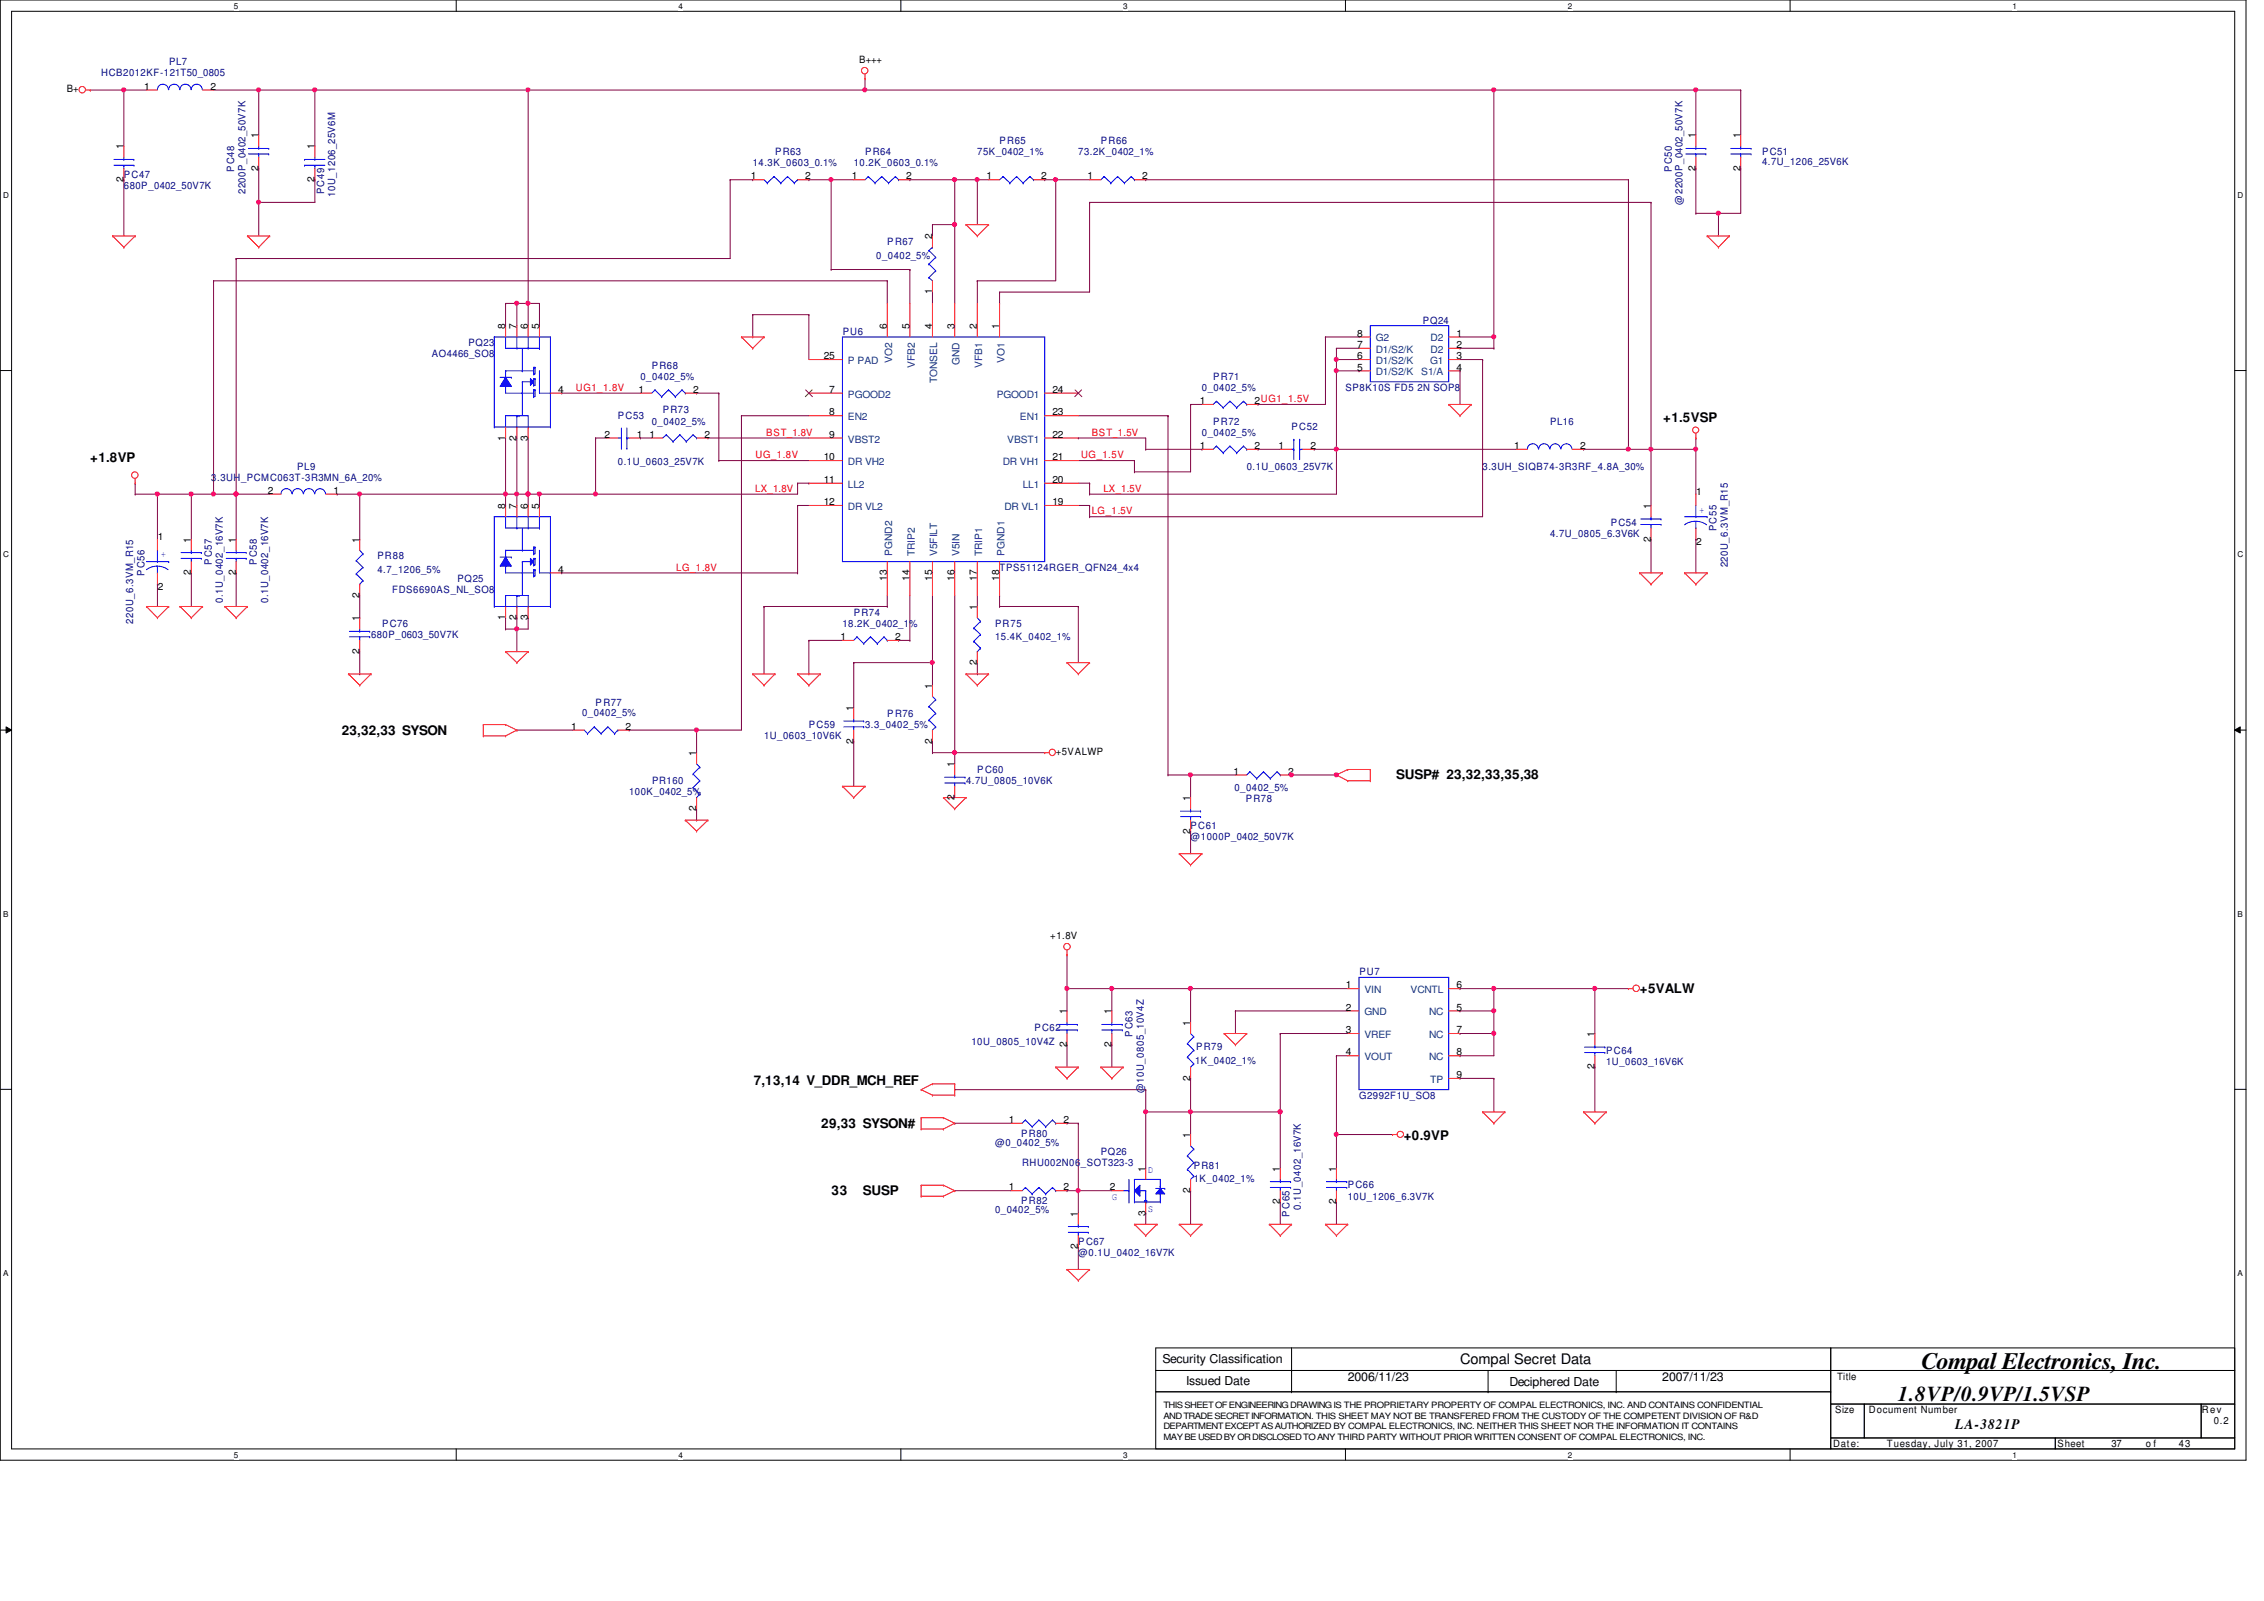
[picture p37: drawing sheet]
<svg xmlns="http://www.w3.org/2000/svg" width="297mm" height="210mm" viewBox="0 0 297 210" stroke-linecap="round" stroke-linejoin="round" font-family="sans-serif">
<defs><g id="words">
<text font-size="3.1" x="252.1" y="179.6">Compal Electronics, Inc.</text>
<text font-size="2.8" x="249" y="183.7">1.8VP/0.9VP/1.5VSP</text>
<g font-size="1.9">
<text x="191.6" y="178.9">Compal Secret Data</text>
<text x="256.5" y="187.4">LA-3821P</text>
</g>
<g font-size="1.7">
<text x="218.2" y="55.4">+1.5VSP</text>
<text x="11.8" y="60.5">+1.8VP</text>
<text x="44.8" y="96.4">23,32,33 SYSON</text>
<text x="183.2" y="102.2">SUSP# 23,32,33,35,38</text>
<text x="215.1" y="130.2">+5VALW</text>
<text x="98.9" y="142.3">7,13,14 V_DDR_MCH_REF</text>
<text x="107.7" y="147.9">29,33 SYSON#</text>
<text x="184.2" y="149.5">+0.9VP</text>
<text x="109.1" y="156.8">33</text>
<text x="113.2" y="156.8">SUSP</text>
</g>
<g font-size="1.6">
<text x="152.5" y="178.8">Security Classification</text>
<text x="155.6" y="181.6">Issued Date</text>
<text x="176.8" y="181.2">2006/11/23</text>
<text x="198" y="181.8">Deciphered Date</text>
<text x="218.1" y="181.2">2007/11/23</text>
</g>
<g font-size="1.3" fill="#000080">
<text x="13.3" y="10">HCB2012KF-121T50_0805</text>
<text x="22.2" y="8.6">PL7</text>
<text x="16.3" y="23.3">PC47</text>
<text x="30.7" y="22.6" transform="rotate(-90 30.7 22.6)">PC48</text>
<text x="98.8" y="21.8">14.3K_0603_0.1%</text>
<text x="101.7" y="20.4">PR63</text>
<text x="112" y="21.8">10.2K_0603_0.1%</text>
<text x="113.5" y="20.4">PR64</text>
<text x="128.2" y="20.4">75K_0402_1%</text>
<text x="131.1" y="18.9">PR65</text>
<text x="141.5" y="20.4">73.2K_0402_1%</text>
<text x="144.4" y="18.9">PR66</text>
<text x="219.3" y="22.6" transform="rotate(-90 219.3 22.6)">PC50</text>
<text x="231.2" y="20.4">PC51</text>
<text x="231.2" y="21.7">4.7U_1206_25V6K</text>
<text x="16.3" y="24.8">680P_0402_50V7K</text>
<text x="32.2" y="25.5" transform="rotate(-90 32.2 25.5)">2200P_0402_50V7K</text>
<text x="42.5" y="25.5" transform="rotate(-90 42.5 25.5)">PC49</text>
<text x="44" y="25.8" transform="rotate(-90 44 25.8)">10U_1206_25V6M</text>
<text x="220.8" y="26.8" transform="rotate(-90 220.8 26.8)">@2200P_0402_50V7K</text>
<text x="115" y="33.9">0_0402_5%</text>
<text x="116.4" y="32.1">PR67</text>
<text x="56.6" y="46.9">AO4466_SO8</text>
<text x="61.5" y="45.4">PQ23</text>
<text x="110.6" y="43.9">PU6</text>
<text x="186.7" y="42.5">PQ24</text>
<text x="84" y="49.8">0_0402_5%</text>
<text x="85.5" y="48.3">PR68</text>
<text x="157.7" y="51.3">0_0402_5%</text>
<text x="159.2" y="49.8">PR71</text>
<text x="176.5" y="51.3">SP8K10S FD5 2N SOP8</text>
<text x="81.1" y="54.9">PC53</text>
<text x="85.5" y="55.7">0_0402_5%</text>
<text x="86.9" y="54.2">PR73</text>
<text x="157.7" y="57.2">0_0402_5%</text>
<text x="159.2" y="55.7">PR72</text>
<text x="169.5" y="56.4">PC52</text>
<text x="203.4" y="55.7">PL16</text>
<text x="27.7" y="63.1">3.3UH_PCMC063T-3R3MN_6A_20%</text>
<text x="39" y="61.6">PL9</text>
<text x="81.1" y="61">0.1U_0603_25V7K</text>
<text x="163.6" y="61.6">0.1U_0603_25V7K</text>
<text x="194.5" y="61.6">3.3UH_SIQB74-3R3RF_4.8A_30%</text>
<text x="203.4" y="70.4">4.7U_0805_6.3V6K</text>
<text x="211.3" y="69">PC54</text>
<text x="225.2" y="69.7" transform="rotate(-90 225.2 69.7)">PC55</text>
<text x="19" y="75.6" transform="rotate(-90 19 75.6)">PC56</text>
<text x="27.8" y="74.1" transform="rotate(-90 27.8 74.1)">PC57</text>
<text x="33.7" y="74.1" transform="rotate(-90 33.7 74.1)">PC58</text>
<text x="49.5" y="73.4">PR88</text>
<text x="49.5" y="75.1">4.7_1206_5%</text>
<text x="51.5" y="77.8">FDS6690AS_NL_SO8</text>
<text x="60" y="76.3">PQ25</text>
<text x="131.1" y="74.8">TPS51124RGER_QFN24_4x4</text>
<text x="226.7" y="74.4" transform="rotate(-90 226.7 74.4)">220U_6.3VM_R15</text>
<text x="17.5" y="81.8" transform="rotate(-90 17.5 81.8)">220U_6.3VM_R15</text>
<text x="29.2" y="79.1" transform="rotate(-90 29.2 79.1)">0.1U_0402_16V7K</text>
<text x="35.2" y="79.1" transform="rotate(-90 35.2 79.1)">0.1U_0402_16V7K</text>
<text x="48.7" y="83.7">680P_0603_50V7K</text>
<text x="50.1" y="82.2">PC76</text>
<text x="110.5" y="82.2">18.2K_0402_1%</text>
<text x="112" y="80.7">PR74</text>
<text x="130.6" y="82.2">PR75</text>
<text x="130.6" y="84">15.4K_0402_1%</text>
<text x="76.4" y="93.9">0_0402_5%</text>
<text x="78.1" y="92.5">PR77</text>
<text x="106.1" y="95.5">PC59</text>
<text x="113.5" y="95.5">3.3_0402_5%</text>
<text x="116.4" y="94">PR76</text>
<text x="100.2" y="96.9">1U_0603_10V6K</text>
<text x="128.2" y="101.4">PC60</text>
<text x="82.5" y="104.3">100K_0402_5%</text>
<text x="85.6" y="102.8">PR160</text>
<text x="126.7" y="102.8">4.7U_0805_10V6K</text>
<text x="162" y="103.7">0_0402_5%</text>
<text x="163.4" y="105.2">PR78</text>
<text x="156.2" y="108.8">PC61</text>
<text x="156.2" y="110.2">@1000P_0402_50V7K</text>
<text x="178.3" y="127.9">PU7</text>
<text x="127.5" y="137">10U_0805_10V4Z</text>
<text x="135.7" y="135.3">PC62</text>
<text x="148.6" y="136" transform="rotate(-90 148.6 136)">PC63</text>
<text x="156.9" y="137.8">PR79</text>
<text x="150.1" y="143.3" transform="rotate(-90 150.1 143.3)">@10U_0805_10V4Z</text>
<text x="156.8" y="139.5">1K_0402_1%</text>
<text x="210.7" y="138.2">PC64</text>
<text x="210.7" y="139.7">1U_0603_16V6K</text>
<text x="134" y="149.1">PR80</text>
<text x="178.3" y="144.1">G2992F1U_SO8</text>
<text x="130.6" y="150.3">@0_0402_5%</text>
<text x="134.1" y="153">RHU002N06_SOT323-3</text>
<text x="144.4" y="151.5">PQ26</text>
<text x="156.6" y="153.4">PR81</text>
<text x="156.6" y="155">1K_0402_1%</text>
<text x="176.8" y="155.9">PC66</text>
<text x="130.6" y="159.1">0_0402_5%</text>
<text x="134" y="157.9">PR82</text>
<text x="169.2" y="159.6" transform="rotate(-90 169.2 159.6)">PC65</text>
<text x="170.7" y="158.7" transform="rotate(-90 170.7 158.7)">0.1U_0402_16V7K</text>
<text x="176.8" y="157.4">10U_1206_6.3V7K</text>
<text x="141.5" y="163.2">PC67</text>
<text x="141.5" y="164.7">@0.1U_0402_16V7K</text>
</g>
<g font-size="1.3">
<text x="18.9" y="11.8">1</text>
<text x="27.6" y="11.8">2</text>
<text x="112.7" y="8.3">B+++</text>
<text x="8.8" y="12.1">B+</text>
<text x="16.2" y="23.9" transform="rotate(-90 16.2 23.9)">2</text>
<text x="16.2" y="19.6" transform="rotate(-90 16.2 19.6)">1</text>
<text x="33.9" y="22.4" transform="rotate(-90 33.9 22.4)">2</text>
<text x="33.9" y="18.2" transform="rotate(-90 33.9 18.2)">1</text>
<text x="41.3" y="23.9" transform="rotate(-90 41.3 23.9)">2</text>
<text x="41.3" y="19.6" transform="rotate(-90 41.3 19.6)">1</text>
<text x="98.5" y="23.5">1</text>
<text x="105.7" y="23.5">2</text>
<text x="111.8" y="23.5">1</text>
<text x="118.9" y="23.5">2</text>
<text x="129.4" y="23.5">1</text>
<text x="136.6" y="23.5">2</text>
<text x="142.7" y="23.5">1</text>
<text x="149.9" y="23.5">2</text>
<text x="222.5" y="22.4" transform="rotate(-90 222.5 22.4)">2</text>
<text x="222.5" y="18.2" transform="rotate(-90 222.5 18.2)">1</text>
<text x="228.3" y="22.4" transform="rotate(-90 228.3 22.4)">2</text>
<text x="228.3" y="18.2" transform="rotate(-90 228.3 18.2)">1</text>
<text x="122.3" y="31.4" transform="rotate(-90 122.3 31.4)">2</text>
<text x="122.3" y="38.6" transform="rotate(-90 122.3 38.6)">1</text>
<text x="66.3" y="43.2" transform="rotate(-90 66.3 43.2)">8</text>
<text x="67.8" y="43.2" transform="rotate(-90 67.8 43.2)">7</text>
<text x="69.3" y="43.2" transform="rotate(-90 69.3 43.2)">6</text>
<text x="70.7" y="43.2" transform="rotate(-90 70.7 43.2)">5</text>
<text x="108.1" y="47.1">25</text>
<text x="116.4" y="43.2" transform="rotate(-90 116.4 43.2)">6</text>
<text x="119.3" y="43.2" transform="rotate(-90 119.3 43.2)">5</text>
<text x="122.3" y="43.2" transform="rotate(-90 122.3 43.2)">4</text>
<text x="125.2" y="43.2" transform="rotate(-90 125.2 43.2)">3</text>
<text x="128.2" y="43.2" transform="rotate(-90 128.2 43.2)">2</text>
<text x="131.1" y="43.2" transform="rotate(-90 131.1 43.2)">1</text>
<text x="178.1" y="44.2">8</text>
<text x="178.1" y="45.6">7</text>
<text x="178.1" y="47.1">6</text>
<text x="191.1" y="45.6">2</text>
<text x="191.1" y="47.1">3</text>
<text x="191.1" y="44.2">1</text>
<text x="73.2" y="51.5">4</text>
<text x="83.8" y="51.5">1</text>
<text x="90.9" y="51.5">2</text>
<text x="108.8" y="51.5">7</text>
<text x="138.1" y="51.5">24</text>
<text x="157.4" y="53">1</text>
<text x="164.6" y="53">2UG1_1.5V</text>
<text x="178.1" y="48.6">5</text>
<text x="191.1" y="48.6">4</text>
<text x="66.3" y="57.8" transform="rotate(-90 66.3 57.8)">1</text>
<text x="67.8" y="57.8" transform="rotate(-90 67.8 57.8)">2</text>
<text x="69.3" y="57.8" transform="rotate(-90 69.3 57.8)">3</text>
<text x="79.3" y="57.4">2</text>
<text x="83.6" y="57.4">1</text>
<text x="85.2" y="57.4">1</text>
<text x="92.4" y="57.4">2</text>
<text x="108.8" y="54.5">8</text>
<text x="108.8" y="57.4">9</text>
<text x="138.1" y="57.4">22</text>
<text x="138.1" y="54.5">23</text>
<text x="157.4" y="58.9">1</text>
<text x="164.6" y="58.9">2</text>
<text x="167.7" y="58.9">1</text>
<text x="172" y="58.9">2</text>
<text x="198.7" y="58.9">1</text>
<text x="207.3" y="58.9">2</text>
<text x="35.1" y="64.8">2</text>
<text x="43.8" y="64.8">1</text>
<text x="108.1" y="63.3">11</text>
<text x="108.1" y="60.4">10</text>
<text x="138.1" y="60.4">21</text>
<text x="138.1" y="63.3">20</text>
<text x="222.5" y="65">1</text>
<text x="20.7" y="70.9">1</text>
<text x="25.1" y="71.2" transform="rotate(-90 25.1 71.2)">1</text>
<text x="30.9" y="71.2" transform="rotate(-90 30.9 71.2)">1</text>
<text x="47.2" y="71.2" transform="rotate(-90 47.2 71.2)">1</text>
<text x="66.3" y="66.8" transform="rotate(-90 66.3 66.8)">8</text>
<text x="67.8" y="66.8" transform="rotate(-90 67.8 66.8)">7</text>
<text x="69.3" y="66.8" transform="rotate(-90 69.3 66.8)">6</text>
<text x="70.7" y="66.8" transform="rotate(-90 70.7 66.8)">5</text>
<text x="108.1" y="66.3">12</text>
<text x="138.1" y="66.3">19</text>
<text x="216.6" y="71" transform="rotate(-90 216.6 71)">2</text>
<text x="216.6" y="66.8" transform="rotate(-90 216.6 66.8)">1</text>
<text x="222.5" y="71.5">2</text>
<text x="20.7" y="77.3">2</text>
<text x="25.1" y="75.4" transform="rotate(-90 25.1 75.4)">2</text>
<text x="30.9" y="75.4" transform="rotate(-90 30.9 75.4)">2</text>
<text x="73.2" y="75.1">4</text>
<text x="116.4" y="76.2" transform="rotate(-90 116.4 76.2)">13</text>
<text x="119.3" y="76.2" transform="rotate(-90 119.3 76.2)">14</text>
<text x="122.3" y="76.2" transform="rotate(-90 122.3 76.2)">15</text>
<text x="125.2" y="76.2" transform="rotate(-90 125.2 76.2)">16</text>
<text x="128.2" y="76.2" transform="rotate(-90 128.2 76.2)">17</text>
<text x="131.1" y="76.2" transform="rotate(-90 131.1 76.2)">18</text>
<text x="47.2" y="81.5" transform="rotate(-90 47.2 81.5)">1</text>
<text x="47.2" y="78.4" transform="rotate(-90 47.2 78.4)">2</text>
<text x="66.3" y="81.3" transform="rotate(-90 66.3 81.3)">1</text>
<text x="67.8" y="81.3" transform="rotate(-90 67.8 81.3)">2</text>
<text x="69.3" y="81.3" transform="rotate(-90 69.3 81.3)">3</text>
<text x="110.3" y="83.9">1</text>
<text x="117.4" y="83.9">2</text>
<text x="128.2" y="80" transform="rotate(-90 128.2 80)">1</text>
<text x="47.2" y="85.8" transform="rotate(-90 47.2 85.8)">2</text>
<text x="128.2" y="87.2" transform="rotate(-90 128.2 87.2)">2</text>
<text x="74.9" y="95.7">1</text>
<text x="82.1" y="95.7">2</text>
<text x="112" y="93.3" transform="rotate(-90 112 93.3)">1</text>
<text x="122.3" y="90.3" transform="rotate(-90 122.3 90.3)">1</text>
<text x="91.4" y="99.2" transform="rotate(-90 91.4 99.2)">1</text>
<text x="112" y="97.5" transform="rotate(-90 112 97.5)">2</text>
<text x="122.3" y="97.5" transform="rotate(-90 122.3 97.5)">2</text>
<text x="125.2" y="100.6" transform="rotate(-90 125.2 100.6)">1</text>
<text x="138.5" y="99">+5VALWP</text>
<text x="161.8" y="101.6">1</text>
<text x="169" y="101.6">2</text>
<text x="91.4" y="106.4" transform="rotate(-90 91.4 106.4)">2</text>
<text x="125.2" y="104.9" transform="rotate(-90 125.2 104.9)">2</text>
<text x="156.2" y="105.1" transform="rotate(-90 156.2 105.1)">1</text>
<text x="156.2" y="109.3" transform="rotate(-90 156.2 109.3)">2</text>
<text x="137.8" y="123.2">+1.8V</text>
<text x="176.6" y="129.6">1</text>
<text x="191.1" y="129.6">6</text>
<text x="140" y="137.3" transform="rotate(-90 140 137.3)">2</text>
<text x="140" y="133.1" transform="rotate(-90 140 133.1)">1</text>
<text x="145.8" y="137.3" transform="rotate(-90 145.8 137.3)">2</text>
<text x="145.8" y="133.1" transform="rotate(-90 145.8 133.1)">1</text>
<text x="156.2" y="134.5" transform="rotate(-90 156.2 134.5)">1</text>
<text x="176.6" y="132.5">2</text>
<text x="176.6" y="135.5">3</text>
<text x="191.1" y="132.5">5</text>
<text x="191.1" y="135.5">7</text>
<text x="209.2" y="136" transform="rotate(-90 209.2 136)">1</text>
<text x="156.2" y="141.7" transform="rotate(-90 156.2 141.7)">2</text>
<text x="176.6" y="138.4">4</text>
<text x="191.1" y="138.4">8</text>
<text x="191.1" y="141.4">9</text>
<text x="209.2" y="140.3" transform="rotate(-90 209.2 140.3)">2</text>
<text x="132.4" y="147.3">1</text>
<text x="139.5" y="147.3">2</text>
<text x="156.2" y="149.3" transform="rotate(-90 156.2 149.3)">1</text>
<text x="150.3" y="153.7" transform="rotate(-90 150.3 153.7)">1</text>
<text x="167.9" y="153.7" transform="rotate(-90 167.9 153.7)">1</text>
<text x="175.3" y="153.7" transform="rotate(-90 175.3 153.7)">1</text>
<text x="132.4" y="156.1">1</text>
<text x="139.5" y="156.1">2</text>
<text x="141.4" y="159.6" transform="rotate(-90 141.4 159.6)">1</text>
<text x="145.6" y="156.1">2</text>
<text x="150.3" y="159.4" transform="rotate(-90 150.3 159.4)">3</text>
<text x="156.2" y="156.5" transform="rotate(-90 156.2 156.5)">2</text>
<text x="167.9" y="157.9" transform="rotate(-90 167.9 157.9)">2</text>
<text x="175.3" y="157.9" transform="rotate(-90 175.3 157.9)">2</text>
<text x="141.4" y="163.8" transform="rotate(-90 141.4 163.8)">2</text>
<text x="240.8" y="185.3">Size</text>
<text x="241" y="181.1">Title</text>
<text x="245.2" y="185.3">Document Number</text>
<text x="288.9" y="185.3">Rev</text>
<text x="240.5" y="189.8">Date:</text>
<text x="247.6" y="189.8">Tuesday, July 31, 2007</text>
<text x="270" y="189.8">Sheet</text>
<text x="277" y="189.8">37</text>
<text x="281.6" y="189.8">o f</text>
<text x="285.9" y="189.8">43</text>
<text x="290.4" y="186.8">0.2</text>
</g>
<g font-size="1.3" fill="#004080">
<text x="111.2" y="47.8">P PAD</text>
<text x="117" y="47.6" transform="rotate(-90 117 47.6)">VO2</text>
<text x="125.9" y="47.9" transform="rotate(-90 125.9 47.9)">GND</text>
<text x="131.8" y="47.6" transform="rotate(-90 131.8 47.6)">VO1</text>
<text x="180.5" y="44.8">G2</text>
<text x="180.5" y="46.3">D1/S2/K</text>
<text x="180.5" y="47.8">D1/S2/K</text>
<text x="187.6" y="47.8">G1</text>
<text x="187.7" y="46.3">D2</text>
<text x="187.7" y="44.8">D2</text>
<text x="111.2" y="52.2">PGOOD2</text>
<text x="120" y="48.3" transform="rotate(-90 120 48.3)">VFB2</text>
<text x="123" y="50.3" transform="rotate(-90 123 50.3)">TONSEL</text>
<text x="128.9" y="48.3" transform="rotate(-90 128.9 48.3)">VFB1</text>
<text x="130.8" y="52.2">PGOOD1</text>
<text x="180.5" y="49.2">D1/S2/K</text>
<text x="186.5" y="49.2">S1/A</text>
<text x="111.2" y="55.1">EN2</text>
<text x="111.2" y="58">VBST2</text>
<text x="132.2" y="58">VBST1</text>
<text x="133.8" y="55.1">EN1</text>
<text x="111.2" y="64">LL2</text>
<text x="111.2" y="61">DR VH2</text>
<text x="131.6" y="61">DR VH1</text>
<text x="134.2" y="64">LL1</text>
<text x="111.2" y="66.9">DR VL2</text>
<text x="131.8" y="66.9">DR VL1</text>
<text x="117" y="72.9" transform="rotate(-90 117 72.9)">PGND2</text>
<text x="120" y="72.9" transform="rotate(-90 120 72.9)">TRIP2</text>
<text x="123" y="72.9" transform="rotate(-90 123 72.9)">V5FILT</text>
<text x="125.9" y="72.9" transform="rotate(-90 125.9 72.9)">V5IN</text>
<text x="128.9" y="72.9" transform="rotate(-90 128.9 72.9)">TRIP1</text>
<text x="131.8" y="72.9" transform="rotate(-90 131.8 72.9)">PGND1</text>
<text x="179" y="130.3">VIN</text>
<text x="185.1" y="130.3">VCNTL</text>
<text x="179" y="133.2">GND</text>
<text x="179" y="136.1">VREF</text>
<text x="187.5" y="133.2">NC</text>
<text x="187.5" y="136.1">NC</text>
<text x="179" y="139.1">VOUT</text>
<text x="187.5" y="139.1">NC</text>
<text x="187.7" y="142">TP</text>
</g>
<g font-size="1.3" fill="#f00">
<text x="75.6" y="51.3">UG1_1.8V</text>
<text x="100.5" y="57.1">BST_1.8V</text>
<text x="143.3" y="57.1">BST_1.5V</text>
<text x="99.1" y="64.5">LX_1.8V</text>
<text x="99.1" y="60.1">UG_1.8V</text>
<text x="141.9" y="60.1">UG_1.5V</text>
<text x="144.8" y="64.5">LX_1.5V</text>
<text x="143.3" y="67.5">LG_1.5V</text>
<text x="88.7" y="74.8">LG_1.8V</text>
</g>
<g font-size="1.3" fill="#00f">
<text x="222.9" y="67.2">+</text>
<text x="21.1" y="73.1">+</text>
<text x="150.6" y="153.8">D</text>
<text x="145.9" y="157.4">G</text>
<text x="150.6" y="159">S</text>
</g>
<g font-size="1.1">
<text x="30.7" y="1.1">5</text>
<text x="89" y="1.1">4</text>
<text x="147.4" y="1.1">3</text>
<text x="205.7" y="1.1">2</text>
<text x="264" y="1.1">1</text>
<text x=".4" y="26">D</text>
<text x="293.6" y="26">D</text>
<text x=".4" y="73.1">C</text>
<text x="293.6" y="73.1">C</text>
<text x=".4" y="120.3">B</text>
<text x="293.6" y="120.3">B</text>
<text x=".4" y="167.4">A</text>
<text x="293.6" y="167.4">A</text>
<text x="152.7" y="184.7">THIS SHEET OF ENGINEERING DRAWING IS THE PROPRIETARY PROPERTY OF COMPAL ELECTRONICS, INC. AND CONTAINS CONFIDENTIAL</text>
<text x="30.7" y="191.2">5</text>
<text x="89" y="191.2">4</text>
<text x="147.4" y="191.2">3</text>
<text x="152.7" y="188.8">MAY BE USED BY OR DISCLOSED TO ANY THIRD PARTY WITHOUT PRIOR WRITTEN CONSENT OF COMPAL ELECTRONICS, INC.</text>
<text x="152.7" y="187.5">DEPARTMENT EXCEPT AS AUTHORIZED BY COMPAL ELECTRONICS, INC. NEITHER THIS SHEET NOR THE INFORMATION IT CONTAINS</text>
<text x="152.7" y="186.1">AND TRADE SECRET INFORMATION. THIS SHEET MAY NOT BE TRANSFERED FROM THE CUSTODY OF THE COMPETENT DIVISION OF R&amp;D</text>
<text x="205.7" y="191.2">2</text>
<text x="264" y="191.2">1</text>
</g>
</g></defs>
<path d="M0 0h294.7v191.5h-294.7zM1.5 1.5h291.7v188.5h-291.7z" fill="none" stroke="#000" stroke-width=".13"/>
<g fill="#fff">
<path d="M30.7 .2h.6v1.2h-.6z"/>
<path d="M30.7 190.2h.6v1.2h-.6z"/>
</g>
<path d="M59.9 0v1.5M59.9 190v1.5" fill="none" stroke="#000" stroke-width=".13"/>
<g fill="#fff">
<path d="M89 .2h.6v1.2h-.6z"/>
<path d="M89 190.2h.6v1.2h-.6z"/>
</g>
<path d="M118.2 0v1.5M118.2 190v1.5" fill="none" stroke="#000" stroke-width=".13"/>
<g fill="#fff">
<path d="M147.4 .2h.6v1.2h-.6z"/>
<path d="M147.4 190.2h.6v1.2h-.6z"/>
</g>
<path d="M176.5 0v1.5M176.5 190v1.5" fill="none" stroke="#000" stroke-width=".13"/>
<g fill="#fff">
<path d="M205.7 .2h.6v1.2h-.6z"/>
<path d="M205.7 190.2h.6v1.2h-.6z"/>
</g>
<path d="M234.9 0v1.5M234.9 190v1.5" fill="none" stroke="#000" stroke-width=".13"/>
<g fill="#fff">
<path d="M264 .2h.6v1.2h-.6z"/>
<path d="M264 190.2h.6v1.2h-.6z"/>
<path d="M.4 25h.8v1.2h-.8z"/>
<path d="M293.6 25h.7v1.2h-.7z"/>
<path d="M.4 72.1h.8v1.2h-.8z"/>
<path d="M293.6 72.1h.7v1.2h-.7z"/>
</g>
<path d="M0 48.6h1.5M293.2 48.6h1.5" fill="none" stroke="#000" stroke-width=".13"/>
<g fill="#fff">
<path d="M.4 119.3h.7v1.2h-.7z"/>
<path d="M293.6 119.3h.7v1.2h-.7z"/>
</g>
<path d="M0 95.8h1.5M.8 95.3l.7 .5-.7 .3zM293.2 95.8l.7-.5v.8zM293.2 95.8h1.5" fill="none" stroke="#000" stroke-width=".13"/>
<path d="M.8 95.3l.7 .5-.7 .3zM293.2 95.8l.7-.5v.8z" fill="#000"/>
<g fill="#fff">
<path d="M.4 166.4h.7v1.2h-.7z"/>
<path d="M293.6 166.4h.7v1.2h-.7z"/>
</g>
<g fill="none" stroke="#000" stroke-width=".13">
<path d="M0 142.9h1.5M293.2 142.9h1.5M151.6 176.8h88.6v2.9h-88.6zM151.6 179.7h88.6v2.8h-88.6zM169.5 179.7h.1M169.5 176.8v5.7M195.2 179.7v2.8M212 179.7v2.8M240.2 176.8h53v2.9h-53zM240.2 179.7h53v4.4h-53zM151.6 182.5h88.6v7.5h-88.6zM169.5 182.5h.1"/>
<path d="M195.2 182.5h.1M212 182.5h.1M240.2 184.1h4.4v4.5h-4.4zM240.2 188.6h29.5v1.4h-29.5zM244.6 184.1h44.2v4.5h-44.2zM269.7 188.6h23.5v1.4h-23.5zM288.8 184.1h4.4v4.5h-4.4z"/>
</g>
<g fill="none" stroke="#800040" stroke-width=".13">
<path d="M11.8 11.8h.1M11.8 11.8h7.4M16.3 11.8h.1M16.3 11.8v7.4M28 11.8h200.4M33.9 11.8h.1M33.9 11.8v5.9M41.3 11.8h.1M41.3 11.8v7.4M69.3 11.8h.1M69.3 11.8v30.9M113.5 11.8h.1"/>
<path d="M113.5 10.3v1.5M196 11.8h.1M196 11.8v33.9M222.5 11.8h.1M222.5 11.8v5.9M228.4 11.8h.1M228.4 11.8v5.9M16.3 23.6h.1M16.3 23.6v7.3M28 36.8h.1M28 36.8v28M28 36.8h88.4"/>
<path d="M31 33.9h.1M31 33.9v36.8M33.9 26.5h.1M33.9 22.1h.1M33.9 22.1v8.8M41.3 23.6h.1M41.3 23.6v2.9h-7.4M66.3 39.8h.1M66.3 39.8v2.9M66.3 39.8h4.5M67.8 39.8h.1M67.8 39.8v2.9"/>
<path d="M69.3 39.8h.1M70.8 39.8h.1M70.8 39.8v2.9M95.8 23.6h.1M95.8 23.6h3M95.8 23.6v10.3h-64.8M98.8 23.6h.1M106.1 23.6h.1M106.1 23.6h5.9M109 35.3h.1M109 23.6h.1M109 35.3h10.4"/>
<path d="M109 23.6v11.7M116.4 36.8h.1M116.4 36.8v3M119.4 35.3h.1M119.4 23.6h.1M119.4 23.6h10.3M119.4 35.3v4.5M122.3 30.9h.1M122.3 39.8h.1M122.3 29.5h.1M122.3 29.5v1.4M122.3 38.3v1.5"/>
<path d="M122.3 29.5h3M125.3 29.5h.1M125.3 23.6h.1M125.3 23.6v16.2M128.2 36.8h.1M128.2 23.6h.1M128.2 23.6v5.9M128.2 36.8v3M131.1 38.3h.1M131.1 39.8h.1M131.1 38.3v1.5M137.1 23.6h.1"/>
<path d="M137.1 23.6h5.9M138.5 23.6h.1M138.5 23.6v13.2h-10.3M143 26.5h.1M143 26.5v11.8h-11.9M143 26.5h73.6M150.3 23.6h.1M150.3 23.6h63.4M213.7 23.6h.1M213.7 23.6v35.3M216.6 26.5h.1M216.6 26.5v39.8"/>
<path d="M222.5 28h.1M222.5 22.1h.1M222.5 22.1v5.9M225.5 28h.1M225.5 28v2.9M228.4 22.1h.1M228.4 22.1v5.9h-5.9M66.3 57.4v8.9M67.8 57.4v8.9M69.3 57.4v8.9M70.8 42.7h.1M73.7 51.6h.1"/>
<path d="M73.7 51.6h10.3M78.1 57.4h.1M78.1 57.4h1.5M78.1 57.4v7.4M84 57.4h.1M84 57.4h1.5M91.4 51.6h.1M91.4 51.6h2.9M92.9 57.4h.1M92.9 57.4h13.2M94.3 51.6h.1M94.3 51.6v8.8"/>
<path d="M97.3 54.5h.1M97.3 54.5v41.3h-14.8M97.3 54.5h8.8M98.8 41.3h.1M98.8 44.2h.1M98.8 41.3h7.3M98.8 41.3v2.9M106.1 41.3h.1M106.1 41.3v5.9M141.5 57.4h.1M141.5 57.4h8.8v1.5M141.5 54.5h11.7"/>
<path d="M150.3 58.9h.1M150.3 58.9h7.4M153.2 54.5h.1M153.2 54.5v47.1M156.2 53h.1M156.2 53v8.9h-7.4M156.2 53h1.5M157.7 58.9h.1M165.1 58.9h.1M165.1 53h.1M165.1 58.9h2.9M172.4 58.9h.1"/>
<path d="M172.4 58.9h26.5M173.9 44.2h.1M173.9 44.2h4.4M173.9 44.2v8.8h-8.8M175.3 58.9h.1M175.3 45.7h.1M175.3 47.2h.1M175.3 48.6h.1M175.3 45.7v19.1h-32.3M175.3 45.7h3M175.3 48.6h3M175.3 47.2h3"/>
<path d="M178.3 48.6h.1M191.6 45.7h.1M191.6 48.6h.1M191.6 44.2h4.4M191.6 45.7h4.4M191.6 47.2h2.9M191.6 48.6v4.4M194.5 47.2h.1M194.5 47.2v20.6h-51.5M196 44.2h.1M196 45.7h.1M207.8 58.9h.1"/>
<path d="M207.8 58.9h14.7M213.7 58.9h.1M216.6 58.9h.1M222.5 58.9h.1M222.5 57.4h.1M222.5 57.4v7.4M17.7 64.8h.1M17.7 63.4h.1M17.7 64.8h17.7M17.7 63.4v1.4M20.7 64.8h.1M20.7 76.6h.1"/>
<path d="M20.7 64.8v5.9M20.7 76.6v2.9M25.1 64.8h.1M25.1 75.1h.1M25.1 64.8v5.9M25.1 75.1v4.4M28 64.8h.1M31 64.8h.1M31 75.1h.1M31 75.1v4.4M44.2 64.8h.1M47.2 64.8h.1"/>
<path d="M47.2 70.7h.1M47.2 64.8v5.9M47.2 78.1v2.9M66.3 64.8h.1M66.3 66.3h.1M67.8 64.8h.1M69.3 64.8h.1M69.3 66.3h.1M70.8 64.8h.1M70.8 64.8v1.5M73.7 75.1h.1M73.7 75.1h30.9"/>
<path d="M78.1 64.8h.1M94.3 60.4h.1M94.3 60.4h11.8M100.2 79.5h.1M100.2 79.5h16.2M100.2 79.5v8.9M104.6 75.1h.1M104.6 66.3h.1M104.6 63.4h.1M104.6 63.4v1.4h-60.4M104.6 66.3v8.8M104.6 66.3h1.5"/>
<path d="M104.6 63.4h1.5M106.1 63.4h.1M116.4 79.5h.1M116.4 78.1v1.4M119.4 78.1v5.9M122.3 78.1v11.8M125.3 78.1v22.1M128.2 79.5h.1M128.2 78.1v1.4M131.1 79.5h.1M131.1 78.1h.1M131.1 79.5h10.4"/>
<path d="M131.1 78.1v1.4M141.5 79.5h.1M141.5 66.3h1.5M141.5 63.4h1.5M141.5 60.4h7.3M141.5 79.5v7.4M143 66.3h.1M143 67.8h.1M143 63.4h.1M143 64.8h.1M143 63.4v1.4M143 66.3v1.5"/>
<path d="M148.8 61.9h.1M148.8 60.4h.1M148.8 60.4v1.5M216.6 70.7h.1M216.6 70.7v4.4M222.5 70.7h.1M222.5 70.7v4.4M47.2 81h.1M47.2 88.4h.1M47.2 85.5v2.9M66.3 81h.1M66.3 82.5h.1"/>
<path d="M66.3 81v1.5M67.8 95.8h.1M67.8 82.5h.1M67.8 81h.1M67.8 95.8h7.4M67.8 81v4.5M69.3 81h.1M69.3 81v1.5h-3M82.5 95.8h.1M91.4 95.8h.1M91.4 95.8v2.9M106.1 84h.1"/>
<path d="M106.1 88.4h.1M106.1 84v4.4M106.1 84h4.4M112 86.9h.1M112 97.2h.1M112 86.9v5.9M112 97.2v5.9M112 86.9h10.3M117.9 84h.1M117.9 84h1.5M119.4 84h.1M122.3 86.9h.1"/>
<path d="M122.3 89.9h.1M122.3 98.7h.1M122.3 97.2h.1M122.3 97.2v1.5M122.3 98.7h14.8M125.3 98.7h.1M128.2 88.4h.1M128.2 86.9v1.5M91.4 107.6h.1M91.4 106.1v1.5M153.2 101.6h.1M153.2 101.6h8.9"/>
<path d="M156.2 109h.1M156.2 101.6h.1M156.2 101.6v3M156.2 109v3M169.5 101.6h.1M169.5 101.6h5.8M140 129.7h.1M140 125.2h.1M140 137h.1M140 129.7h36.8M140 125.2v7.4M140 137v3"/>
<path d="M145.9 129.7h.1M145.9 137h.1M145.9 129.7v2.9M145.9 137v3M156.2 129.7h.1M156.2 129.7v4.4M162.1 132.6h.1M162.1 132.6h14.7M162.1 132.6v3M168 135.6h.1M168 135.6v17.6M168 135.6h8.8"/>
<path d="M175.3 138.5h.1M175.3 138.5v14.7M175.3 138.5h1.5M191.6 132.6h.1M191.6 138.5h.1M191.6 135.6h.1M191.6 129.7h.1M191.6 129.7h22.1M191.6 135.6h4.4M191.6 132.6h4.4M196 129.7h.1M196 132.6h.1"/>
<path d="M196 135.6h.1M196 129.7v8.8h-4.4M209.2 129.7h.1M209.2 140h.1M209.2 129.7v5.9M209.2 140v5.8M125.3 156.2h.1M125.3 147.3h.1M125.3 142.9h.1M125.3 147.3h7.3M125.3 156.2h7.3M125.3 142.9h25"/>
<path d="M140 147.3h.1M140 156.2h.1M140 147.3h1.5M140 156.2h5.9M141.5 156.2h.1M141.5 147.3h.1M141.5 147.3v11.8M150.3 145.8h.1M150.3 159.1h.1M150.3 142.9h.1M150.3 142.9v10.3M150.3 159.1v1.5"/>
<path d="M150.3 145.8h17.7M156.2 141.4h.1M156.2 145.8h.1M156.2 156.2h.1M156.2 141.4v7.4M156.2 156.2v4.4M168 145.8h.1M168 157.6h.1M168 157.6v3M175.3 148.8h.1M175.3 157.6h.1M175.3 157.6v3"/>
<path d="M175.3 148.8h7.4M191.6 141.4h.1M191.6 141.4h4.4M196 141.4h.1M196 141.4v4.4M141.5 163.5h.1M141.5 163.5v3"/>
</g>
<g fill="none" stroke="#f00" stroke-width=".13">
<path d="M11.3 11.8h.5M11.8 11.8h.1M113.5 10.3h.1M113.5 9.7v.6M14.8 30.9h.1M14.8 30.9h2.9M14.8 30.9l1.5 1.5M16.3 32.4h.1M17.7 30.9h.1M17.7 30.9l-1.4 1.5M32.5 30.9h.1M32.5 30.9h2.9"/>
<path d="M32.5 30.9l1.4 1.5M33.9 32.4h.1M35.4 30.9h.1M35.4 30.9l-1.5 1.5M126.7 29.5h.1M126.7 29.5h3M126.7 29.5l1.5 1.4M128.2 30.9h.1M129.7 29.5h.1M129.7 29.5l-1.5 1.4M224 30.9h.1M224 30.9h2.9"/>
<path d="M224 30.9l1.5 1.5M225.5 32.4h.1M226.9 30.9h.1M226.9 30.9l-1.4 1.5M97.3 44.2h.1M97.3 44.2h2.9M97.3 44.2l1.5 1.5M98.8 45.7h.1M100.2 44.2h.1M100.2 44.2l-1.4 1.5M190.1 53h.1M190.1 53h2.9"/>
<path d="M190.1 53l1.5 1.5M191.6 54.5h.1M193 53h.1M193 53l-1.4 1.5M222.5 57.4h.1M222.5 56.9v.5M17.7 63.4h.1M17.7 62.8v.6M19.2 79.5h.1M19.2 79.5h2.9M19.2 79.5l1.5 1.5M22.1 79.5h.1"/>
<path d="M22.1 79.5l-1.4 1.5M23.6 79.5h.1M23.6 79.5h3M23.6 79.5l1.5 1.5M26.6 79.5h.1M26.6 79.5l-1.5 1.5M29.5 79.5h.1M29.5 79.5h3M29.5 79.5l1.5 1.5M32.5 79.5h.1M32.5 79.5l-1.5 1.5M215.1 75.1h.1"/>
<path d="M215.1 75.1h3M215.1 75.1l1.5 1.5M216.6 76.6h.1M218.1 75.1h.1M218.1 75.1l-1.5 1.5M221 75.1h.1M221 75.1h3M221 75.1l1.5 1.5M222.5 76.6h.1M224 75.1h.1M224 75.1l-1.5 1.5M20.7 81h.1"/>
<path d="M25.1 81h.1M31 81h.1M45.7 88.4h.1M45.7 88.4h3M45.7 88.4l1.5 1.5M47.2 89.9h.1M48.7 88.4h.1M48.7 88.4l-1.5 1.5M63.4 95h.1M63.4 96.5h.1M63.4 96.5h2.9M63.4 95h2.9"/>
<path d="M63.4 95v1.5M66.3 96.5h.1M66.3 95h.1M66.3 85.5h.1M66.3 95l1.5 .8M66.3 85.5h3M66.3 85.5l1.5 1.4M67.8 95.8h.1M67.8 86.9h.1M67.8 95.8l-1.5 .7M69.3 85.5h.1M69.3 85.5l-1.5 1.4"/>
<path d="M98.8 88.4h.1M98.8 88.4h2.9M98.8 88.4l1.4 1.5M100.2 89.9h.1M101.7 88.4h.1M101.7 88.4l-1.5 1.5M104.6 88.4h.1M104.6 88.4h3M104.6 88.4l1.5 1.5M106.1 89.9h.1M107.6 88.4h.1M107.6 88.4l-1.5 1.5"/>
<path d="M126.7 88.4h.1M126.7 88.4h3M126.7 88.4l1.5 1.5M128.2 89.9h.1M129.7 88.4h.1M129.7 88.4l-1.5 1.5M137.1 98.7h.1M137.1 98.7h.6M140 86.9h.1M140 86.9h3M140 86.9l1.5 1.5M141.5 88.4h.1"/>
<path d="M143 86.9h.1M143 86.9l-1.5 1.5M89.9 107.6h.1M89.9 107.6h3M89.9 107.6l1.5 1.4M91.4 109h.1M92.9 107.6h.1M92.9 107.6l-1.5 1.4M110.5 103.1h.1M110.5 103.1h3M110.5 103.1l1.5 1.5M112 104.6h.1"/>
<path d="M113.5 103.1h.1M113.5 103.1l-1.5 1.5M123.8 104.6h.1M123.8 104.6h2.9M123.8 104.6l1.5 1.5M125.3 106.1h.1M126.7 104.6h.1M126.7 104.6l-1.4 1.5M154.7 112h.1M154.7 112h3M154.7 112l1.5 1.5M156.2 113.5h.1"/>
<path d="M157.7 112h.1M157.7 112l-1.5 1.5M175.3 101.6h.1M175.3 101.6l1.5 .8M176.8 102.4h.1M176.8 100.9h.1M176.8 102.4h3M176.8 100.9l-1.5 .7M176.8 100.9h3M179.8 100.9h.1M179.8 102.4h.1M179.8 100.9v1.5"/>
<path d="M138.5 140h.1M138.5 140h3M138.5 140l1.5 1.4M140 125.2h.1M140 124.6v.6M141.5 140h.1M141.5 140l-1.5 1.4M144.4 140h.1M144.4 140h3M144.4 140l1.5 1.4M147.4 140h.1M147.4 140l-1.5 1.4"/>
<path d="M160.6 135.6h.1M160.6 135.6h3M160.6 135.6l1.5 1.4M162.1 137h.1M163.6 135.6h.1M163.6 135.6l-1.5 1.4M213.7 129.7h.1M213.7 129.7h.5M120.9 155.4h.1M120.9 156.9h.1M120.9 146.6h.1M120.9 148.1h.1"/>
<path d="M120.9 142.9h.1M120.9 156.9h2.9M120.9 155.4h2.9M120.9 146.6v1.5M120.9 155.4v1.5M120.9 148.1h2.9M120.9 146.6h2.9M120.9 142.9l1.4 .7M122.3 143.6h.1M122.3 142.2h.1M122.3 143.6h3M122.3 142.2h3"/>
<path d="M122.3 142.2l-1.4 .7M123.8 156.9h.1M123.8 155.4h.1M123.8 148.1h.1M123.8 146.6h.1M123.8 155.4l1.5 .8M123.8 146.6l1.5 .7M125.3 156.2h.1M125.3 147.3h.1M125.3 143.6h.1M125.3 142.2h.1M125.3 156.2l-1.5 .7"/>
<path d="M125.3 147.3l-1.5 .8M125.3 142.2v1.4M140 141.4h.1M145.9 141.4h.1M182.7 148.8h.1M182.7 148.8h.6M194.5 145.8h.1M194.5 145.8h2.9M194.5 145.8l1.5 1.5M196 147.3h.1M197.4 145.8h.1M197.4 145.8l-1.4 1.5"/>
<path d="M207.8 145.8h.1M207.8 145.8h2.9M207.8 145.8l1.4 1.5M209.2 147.3h.1M210.7 145.8h.1M210.7 145.8l-1.5 1.5M140 166.5h.1M140 166.5h3M140 166.5l1.5 1.4M141.5 167.9h.1M143 166.5h.1M143 166.5l-1.5 1.4"/>
<path d="M148.8 160.6h.1M148.8 160.6h3M148.8 160.6l1.5 1.5M150.3 162.1h.1M151.8 160.6h.1M151.8 160.6l-1.5 1.5M154.7 160.6h.1M154.7 160.6h3M154.7 160.6l1.5 1.5M156.2 162.1h.1M157.7 160.6h.1M157.7 160.6l-1.5 1.5"/>
<path d="M166.5 160.6h.1M166.5 160.6h3M166.5 160.6l1.5 1.5M168 162.1h.1M169.5 160.6h.1M169.5 160.6l-1.5 1.5M173.9 160.6h.1M173.9 160.6h2.9M173.9 160.6l1.4 1.5M175.3 162.1h.1M176.8 160.6h.1M176.8 160.6l-1.5 1.5"/>
<circle cx="10.8" cy="11.8" r=".43"/>
<circle cx="113.4" cy="9.3" r=".43"/>
<circle cx="222.5" cy="56.4" r=".4"/>
<circle cx="17.7" cy="62.3" r=".43"/>
<circle cx="138.1" cy="98.7" r=".42"/>
<circle cx="140" cy="124.2" r=".43"/>
<circle cx="214.7" cy="129.6" r=".43"/>
<circle cx="183.7" cy="148.8" r=".42"/>
</g>
<path d="M148.8 156.2l.8-.8v1.5z" fill="#00f"/>
<path d="M148.8 156.2l.8-.8v1.5z" fill="none" stroke="#00f" stroke-width=".13"/>
<path d="M152.2 155.9l.6 .7h-1.2z" fill="#00f"/>
<g fill="none" stroke="#00f" stroke-width=".13">
<path d="M20.7 11.8a.72 .72 0 0 1 .7-.8 .72 .72 0 0 1 .7 .8M22.1 11.8a.72 .72 0 0 1 .8-.8 .72 .72 0 0 1 .7 .8M23.6 11.8a.72 .72 0 0 1 .7-.8 .72 .72 0 0 1 .8 .8M25.1 11.8a.72 .72 0 0 1 .7-.8 .72 .72 0 0 1 .7 .8M32.6 19.5h2.7M33.9 19.5h.1M33.9 19.2v.3M35.3 19.5h.1M14.9 21.7h2.7M14.9 20.9h2.7M16.3 20.9h.1M16.3 21.7h.1"/>
<path d="M16.3 20.6v.3M16.3 21.7v.4M17.6 21.7h.1M17.6 20.9h.1M32.6 20.2h2.7M33.9 20.2h.1M33.9 20.2v.4M35.3 20.2h.1M40 21.7h.1M40 20.9h.1M40 21.7h2.6M40 20.9h2.6"/>
<path d="M41.3 20.9h.1M41.3 21.7h.1M41.3 20.6v.3M41.3 21.7v.4M113.9 23.2h.1M113.9 23.2l-.4 .4M113.9 23.2l.9 .8M114.8 24h.1M115.7 23.2h.1M115.7 23.2l-.9 .8M115.7 23.2l.9 .8M116.6 24h.1"/>
<path d="M117.5 23.2h.1M117.5 23.2l-.9 .8M117.5 23.2l.4 .4M117.9 23.6h.1M144.9 23.2h.1M144.9 23.2l-.5 .4M144.9 23.2l.8 .8M145.7 24h.1M146.6 23.2h.1M146.6 23.2l-.9 .8M146.6 23.2l.9 .8M147.5 24h.1"/>
<path d="M148.4 23.2h.1M148.4 23.2l-.9 .8M148.4 23.2l.4 .4M148.8 23.6h.1M85.9 51.1h.1M85.9 51.1l-.4 .5M85.9 51.1l.9 .9M86.8 52h.1M87.7 51.1h.1M87.7 51.1l-.9 .9M87.7 51.1l.9 .9M88.6 52h.1"/>
<path d="M89.5 51.1h.1M89.5 51.1l-.9 .9M89.5 51.1l.4 .5M89.9 51.6h.1M179.8 42.7h10.3v7.4h-10.3zM19.2 74.7a2.31 2.31 0 0 1 1.4-.4h.1a2.31 2.31 0 0 1 1.4 .4M19.2 73.7h2.9M20.7 73.7h.1M20.7 75.1h.1M20.7 72.2v1.5M20.7 74.3v.8M22.1 73.7h.1"/>
<path d="M215.3 68.8h2.6M215.3 68.1h2.6M216.6 68.1h.1M216.6 68.8h.1M216.6 67.8v.3M216.6 68.8v.5M217.9 68.8h.1M217.9 68.1h.1M138.7 135.1h2.6M138.7 134.4h2.6M140 134.4h.1M140 135.1h.1"/>
<path d="M140 134.1v.3M140 135.1v.5M141.3 135.1h.1M141.3 134.4h.1M147.4 156.2h.7M148.1 156.2h.1M148.1 157.6h.1M148.1 154.7v2.9M148.8 154.7h.1M148.8 157.6h.1M148.8 154.7h3.4M148.8 154.7v2.9"/>
<path d="M148.8 157.6h3.4M149.6 156.2h.1M149.6 156.2h.7M150.2 157.5h.1M150.2 157.5v.1M150.2 157.5h.2M150.3 157.6h.1M150.3 156.2h.1M150.3 156.2v1.4M150.4 157.5h.1M150.4 157.6h.1M150.4 157.5v.1"/>
<path d="M151.6 155.9h1.2M152.2 155.9l.6 .7h-1.2zM152.2 154.7h.1M152.2 155.6h.1M152.2 157.6h.1M152.2 156.6h.1M152.2 154.7v1.2M152.2 156.6v1M152.8 155.9h.1"/>
</g>
<g fill="none" stroke="#f00" stroke-width=".13">
<path d="M16.3 19.2v1.4M19.2 11.8h1.5M26.6 11.8h1.4M33.9 17.7v1.5M41.3 19.2v1.4M16.3 22.1v1.5M33.9 20.6v1.5M41.3 22.1v1.5M112 23.6h1.5M117.9 23.6h1.5M143 23.6h1.4M148.8 23.6h1.5"/>
<path d="M84 51.6h1.5M89.9 51.6h1.5M178.3 45.7h1.5M178.3 44.2h1.5M178.3 47.2h1.5M178.3 48.6h1.5M190.1 45.7h1.5M190.1 44.2h1.5M190.1 47.2h1.5M190.1 48.6h1.5M20.7 70.7v1.5M20.7 75.1v1.5"/>
<path d="M216.6 66.3v1.5M216.6 69.3v1.4M140 132.6v1.5M140 135.6v1.4M145.9 156.2h1.5M150.3 153.2v1.5M150.3 157.6v1.5"/>
</g>
<path d="M66.3 73.1l.8 1.2h-1.5z" fill="#00f"/>
<path d="M66.3 73.1l.8 1.2h-1.5z" fill="none" stroke="#00f" stroke-width=".13"/>
<path d="M69.6 73.2l.4 .5-.4 .4z" fill="#00f"/>
<g fill="none" stroke="#00f" stroke-width=".13">
<path d="M221.2 19.5h2.6M222.5 19.5h.1M222.5 19.2v.3M223.8 19.5h.1M100.2 23.6l.5 .4M100.7 24h.1M101.6 23.2h.1M101.6 23.2l-.9 .8M101.6 23.2l.8 .8M102.4 24h.1M103.3 23.2h.1M103.3 23.2l-.9 .8"/>
<path d="M103.3 23.2l.9 .8M104.2 24h.1M104.6 23.6h.1M104.6 23.6l-.4 .4M221.2 20.2h2.6M222.5 20.2h.1M222.5 20.2v.4M223.8 20.2h.1M87.4 57h.1M87.4 57l-.5 .4M87.4 57l.9 .9M88.3 57.9h.1"/>
<path d="M89.2 57h.1M89.2 57l-.9 .9M89.2 57l.8 .9M90 57.9h.1M90.9 57h.1M90.9 57l-.9 .9M90.9 57l.5 .4M91.4 57.4h.1M200.4 58.9a.72 .72 0 0 1 .7-.7 .72 .72 0 0 1 .7 .7M201.9 58.9a.72 .72 0 0 1 .7-.7 .72 .72 0 0 1 .7 .7M203.4 58.9a.7 .7 0 0 1 .7-.7 .7 .7 0 0 1 .7 .7M204.8 58.9a.72 .72 0 0 1 .7-.7 .72 .72 0 0 1 .7 .7"/>
<path d="M23.7 73.2h2.7M23.7 72.5h2.7M25.1 72.5h.1M25.1 73.2h.1M25.1 72.2v.3M25.1 73.2v.5M26.4 73.2h.1M26.4 72.5h.1M29.7 73.2h2.6M29.7 72.5h2.6M31 72.5h.1M31 73.2h.1"/>
<path d="M31 72.2v.3M31 73.2v.5M32.3 73.2h.1M32.3 72.5h.1M36.9 64.8a.72 .72 0 0 1 .7-.7 .72 .72 0 0 1 .7 .7M38.4 64.8a.72 .72 0 0 1 .7-.7 .72 .72 0 0 1 .7 .7M39.8 64.8a.72 .72 0 0 1 .8-.7 .72 .72 0 0 1 .7 .7M41.3 64.8a.7 .7 0 0 1 .7-.7 .7 .7 0 0 1 .7 .7M64.9 79.5h.1M64.9 67.8h.1M64.9 79.5h7.3M64.9 67.8v11.7"/>
<path d="M64.9 67.8h7.3M65.6 73.1h1.5M66.3 74.3h.1M66.3 72.2h.1M66.3 67.8h.1M66.3 78.1h.1M66.3 79.5h.1M66.3 67.8v1.5h4.5M66.3 72.2v.9M66.3 74.3v.8h3.7M66.3 78.1v1.4M66.3 78.1h3v1.4"/>
<path d="M66.3 72.2h3.7M67.1 73.1h.1M67.8 79.5h.1M67.8 69.3h.1M67.8 78.1h.1M67.8 67.8v1.5M67.8 78.1v1.4M67.9 78.1h.1M68.1 78.1h.1M68.5 72.2h.1M68.5 75.1h.1M68.5 73.7h.1"/>
<path d="M68.5 73.7h1.1M68.5 69.3v2.9M68.5 73.7v4.4M69.3 69.3h.1M69.3 79.5h.1M69.3 67.8v1.5M69.6 73.2l.4 .5-.4 .4zM69.6 73.7h.1M70 75.6h.1M70 74.7h.1M70 74.1h.1M70 73.2h.1"/>
<path d="M70 72.6h.1M70 71.8h.1M70 75.1h.1M70 71.8v.8M70 73.2v.9M70 74.7v.9M70 74.7h.2M70 73.2h.2M70 71.8h.2M70.2 74.7h.1M70.2 73.2h.1M70.2 71.8h.1"/>
<path d="M70.2 71.8v.8h-.2M70.2 73.2v.9h-.2M70.2 74.7v.9h-.2M70.8 72.2h.1M70.8 69.3h.1M70.8 67.8v1.5M70.8 72.2v2.9h1.4M72.2 67.8h.1M72.2 79.5h.1M72.2 75.1h.1M72.2 67.8v11.7M221 68.8a2.46 2.46 0 0 1 2.9 0"/>
<path d="M221 67.8h3M222.5 67.8h.1M222.5 69.3h.1M222.5 66.3v1.5M222.5 68.4v.9M224 67.8h.1M45.8 83.5h2.7M45.8 82.8h2.7M47.2 82.8h.1M47.2 83.5h.1M47.2 82.5v.3M47.2 83.5v.5"/>
<path d="M48.5 83.5h.1M48.5 82.8h.1M110.7 95.3h2.6M110.7 94.6h2.6M112 94.6h.1M112 95.3h.1M112 94.3v.3M112 95.3v.5M113.3 95.3h.1M113.3 94.6h.1M121.9 92.7h.1M121.9 94.4h.1"/>
<path d="M121.9 92.7l.9 .9M121.9 94.4l.9 .9M122.3 95.8h.1M122.3 91.4l.5 .4M122.8 91.8h.1M122.8 93.6h.1M122.8 95.3h.1M122.8 91.8l-.9 .9M122.8 93.6l-.9 .8M122.8 95.3l-.5 .5M127.8 82.4h.1M127.8 84.1h.1"/>
<path d="M127.8 82.4l.8 .8M127.8 84.1l.8 .9M128.2 85.5h.1M128.2 81l.4 .5M128.6 81.5h.1M128.6 83.2h.1M128.6 85h.1M128.6 81.5l-.8 .9M128.6 83.2l-.8 .9M128.6 85l-.4 .5M90.9 101.5h.1M90.9 103.3h.1"/>
<path d="M90.9 101.5l.9 .9M90.9 103.3l.9 .9M91.4 104.6h.1M91.4 100.2l.4 .4M91.8 100.6h.1M91.8 102.4h.1M91.8 104.2h.1M91.8 100.6l-.9 .9M91.8 102.4l-.9 .9M91.8 104.2l-.4 .4M123.9 102.7h2.7M123.9 101.9h2.7"/>
<path d="M125.3 101.9h.1M125.3 102.7h.1M125.3 101.6v.3M125.3 102.7v.4M126.6 102.7h.1M126.6 101.9h.1M154.9 107.1h2.6M154.9 106.4h2.6M156.2 106.4h.1M156.2 107.1h.1M156.2 106.1v.3M156.2 107.1v.5"/>
<path d="M157.5 107.1h.1M157.5 106.4h.1M164 101.2h.1M164 101.2l-.4 .4M164 101.2l.9 .9M164.9 102.1h.1M165.8 101.2h.1M165.8 101.2l-.9 .9M165.8 101.2l.9 .9M166.7 102.1h.1M167.6 101.2h.1M167.6 101.2l-.9 .9"/>
<path d="M167.6 101.2l.4 .4M168 101.6h.1M144.6 135.1h2.6M144.6 134.4h2.6M145.9 134.4h.1M145.9 135.1h.1M145.9 134.1v.3M145.9 135.1v.5M147.2 135.1h.1M147.2 134.4h.1M207.9 138h2.7M207.9 137.3h2.7"/>
<path d="M209.2 137.3h.1M209.2 138h.1M209.2 137v.3M209.2 138v.5M210.6 138h.1M210.6 137.3h.1M155.8 151.6h.1M155.8 153.4h.1M155.8 151.6l.8 .9M155.8 153.4l.8 .9M156.2 154.7h.1M156.2 150.3l.4 .4"/>
<path d="M156.6 150.7h.1M156.6 152.5h.1M156.6 154.3h.1M156.6 150.7l-.8 .9M156.6 152.5l-.8 .9M156.6 154.3l-.4 .4"/>
</g>
<g fill="none" stroke="#f00" stroke-width=".13">
<path d="M222.5 17.7v1.5M98.8 23.6h1.4M104.6 23.6h1.5M222.5 20.6v1.5M85.5 57.4h1.4M91.4 57.4h1.5M198.9 58.9h1.5M206.3 58.9h1.5M25.1 70.7v1.5M25.1 73.7v1.4M31 70.7v1.5M31 73.7v1.4"/>
<path d="M35.4 64.8h1.5M42.8 64.8h1.4M66.3 66.3v1.5M66.3 79.5v1.5M67.8 66.3v1.5M67.8 79.5v1.5M69.3 66.3v1.5M69.3 79.5v1.5M70.8 66.3v1.5M72.2 75.1h1.5M128.2 79.5v1.5M222.5 64.8v1.5"/>
<path d="M222.5 69.3v1.4M47.2 81v1.5M47.2 84v1.5M91.4 98.7v1.5M112 92.8v1.5M112 95.8v1.4M122.3 89.9v1.5M122.3 95.8v1.4M128.2 85.5v1.4M91.4 104.6v1.5M125.3 100.2v1.4M125.3 103.1v1.5"/>
<path d="M156.2 104.6v1.5M156.2 107.6v1.4M162.1 101.6h1.5M168 101.6h1.5M145.9 132.6v1.5M145.9 135.6v1.4M209.2 135.6v1.4M209.2 138.5v1.5M156.2 148.8v1.5M156.2 154.7v1.5"/>
</g>
<path d="M66.3 49.5l.8 1.2h-1.5z" fill="#00f"/>
<path d="M66.3 49.5l.8 1.2h-1.5z" fill="none" stroke="#00f" stroke-width=".13"/>
<path d="M69.6 49.7l.4 .4-.4 .4z" fill="#00f"/>
<g fill="none" stroke="#00f" stroke-width=".13">
<path d="M227.1 19.5h2.6M228.4 19.5h.1M228.4 19.2v.3M229.7 19.5h.1M121.9 36.4h.1M121.9 34.6h.1M121.9 32.9h.1M121.9 36.4l.4 .4M121.9 34.6l.9 .9M121.9 32.9l.9 .8M122.3 32.4h.1M122.3 32.4l-.4 .5"/>
<path d="M122.8 35.5h.1M122.8 33.7h.1M122.8 35.5l-.9 .9M122.8 33.7l-.9 .9M131.6 23.2h.1M131.6 23.2l-.5 .4M131.6 23.2l.9 .8M132.5 24h.1M133.4 23.2h.1M133.4 23.2l-.9 .8M133.4 23.2l.8 .8M134.2 24h.1"/>
<path d="M135.1 23.2h.1M135.1 23.2l-.9 .8M135.1 23.2l.5 .4M135.6 23.6h.1M227.1 20.2h2.6M228.4 20.2h.1M228.4 20.2v.4M229.7 20.2h.1M64.9 56h.1M64.9 44.2h.1M64.9 56h7.3M64.9 44.2v11.8"/>
<path d="M64.9 44.2h7.3M65.6 49.5h1.5M66.3 50.7h.1M66.3 48.6h.1M66.3 44.2h.1M66.3 54.5h.1M66.3 56h.1M66.3 44.2v1.5h4.5M66.3 48.6v.9M66.3 50.7v.9h3.7M66.3 54.5v1.5M66.3 54.5h3v1.5"/>
<path d="M66.3 48.6h3.7M67.1 49.5h.1M67.8 56h.1M67.8 45.7h.1M67.8 54.5h.1M67.8 44.2v1.5M67.8 54.5v1.5M67.9 54.5h.1M68.1 54.5h.1M68.5 48.6h.1M68.5 51.6h.1M68.5 50.1h.1"/>
<path d="M68.5 50.1h1.1M68.5 45.7v2.9M68.5 50.1v4.4M69.3 45.7h.1M69.3 56h.1M69.3 44.2v1.5M69.6 49.7l.4 .4-.4 .4zM69.6 50.1h.1M70 52h.1M70 51.1h.1M70 50.5h.1M70 49.7h.1"/>
<path d="M70 49.1h.1M70 48.2h.1M70 51.6h.1M70 48.2v.9M70 49.7v.8M70 51.1v.9M70 51.1h.2M70 49.7h.2M70 48.2h.2M70.2 51.1h.1M70.2 49.7h.1M70.2 48.2h.1"/>
<path d="M70.2 48.2v.9h-.2M70.2 49.7v.8h-.2M70.2 51.1v.9h-.2M70.8 48.6h.1M70.8 45.7h.1M70.8 44.2v1.5M70.8 48.6v3h1.4M72.2 44.2h.1M72.2 56h.1M72.2 51.6h.1M72.2 44.2v11.8M81.1 57.4h.4"/>
<path d="M81.5 58.8h.1M81.5 57.4h.1M81.5 56.1v2.7M82.2 57.4h.1M82.2 58.8h.1M82.2 57.4h.3M82.2 56.1v2.7M110.5 44.2h26.6v29.5h-26.6zM159.6 58.5h.1M159.6 52.6h.1M159.6 58.5l-.4 .4M159.6 58.5l.9 .9"/>
<path d="M159.6 52.6l-.4 .4M159.6 52.6l.9 .9M160.5 59.4h.1M160.5 53.5h.1M161.4 58.5h.1M161.4 52.6h.1M161.4 58.5l-.9 .9M161.4 58.5l.9 .9M161.4 52.6l-.9 .9M161.4 52.6l.9 .9M162.3 59.4h.1M162.3 53.5h.1"/>
<path d="M163.1 58.5h.1M163.1 52.6h.1M163.1 58.5l-.8 .9M163.1 58.5l.5 .4M163.1 52.6l-.8 .9M163.1 52.6l.5 .4M163.6 58.9h.1M163.6 53h.1M169.5 58.9h.3M169.8 58.9h.1M169.8 57.6h.1M169.8 57.6v2.7"/>
<path d="M170.5 57.6h.1M170.5 58.9h.1M170.5 58.9h.4M170.5 57.6v2.7M46.7 73.5h.1M46.7 75.3h.1M46.7 73.5l.9 .9M46.7 75.3l.9 .9M47.2 76.6h.1M47.2 72.2l.4 .4M47.6 72.6h.1M47.6 74.4h.1"/>
<path d="M47.6 76.2h.1M47.6 72.6l-.9 .9M47.6 74.4l-.9 .9M47.6 76.2l-.4 .4M76.7 95.8l.4 .4M77.1 96.2h.1M78 95.3h.1M78 95.3l-.9 .9M78 95.3l.9 .9M78.9 96.2h.1M79.8 95.3h.1M79.8 95.3l-.9 .9"/>
<path d="M79.8 95.3l.8 .9M80.6 96.2h.1M81.1 95.8h.1M81.1 95.8l-.5 .4M112.4 83.5h.1M112.4 83.5l-.4 .5M112.4 83.5l.9 .9M113.3 84.4h.1M114.2 83.5h.1M114.2 83.5l-.9 .9M114.2 83.5l.9 .9M115.1 84.4h.1"/>
<path d="M116 83.5h.1M116 83.5l-.9 .9M116 83.5l.4 .5M116.4 84h.1M155.8 136.9h.1M155.8 138.6h.1M155.8 136.9l.8 .9M155.8 138.6l.8 .9M156.2 140h.1M156.2 135.6l.4 .4M156.6 136h.1M156.6 137.8h.1"/>
<path d="M156.6 139.5h.1M156.6 136l-.8 .9M156.6 137.8l-.8 .8M156.6 139.5l-.4 .5M178.3 128.2h11.8v14.7h-11.8zM134.5 146.9h.1M134.5 155.7h.1M134.5 146.9l-.4 .4M134.5 146.9l.9 .9M134.5 155.7l-.4 .5M134.5 155.7l.9 .9M135.4 147.8h.1"/>
<path d="M135.4 156.6h.1M136.3 146.9h.1M136.3 155.7h.1M136.3 146.9l-.9 .9M136.3 146.9l.9 .9M136.3 155.7l-.9 .9M136.3 155.7l.9 .9M137.2 147.8h.1M137.2 156.6h.1M138.1 146.9h.1M138.1 155.7h.1M138.1 146.9l-.9 .9"/>
<path d="M138.1 146.9l.4 .4M138.1 155.7l-.9 .9M138.1 155.7l.4 .5M138.5 147.3h.1M138.5 156.2h.1M166.7 155.7h2.6M166.7 155h2.6M168 155h.1M168 155.7h.1M168 154.7v.3M168 155.7v.5M169.3 155.7h.1"/>
<path d="M169.3 155h.1M174 155.7h2.7M174 155h2.7M175.3 155h.1M175.3 155.7h.1M175.3 154.7v.3M175.3 155.7v.5M176.7 155.7h.1M176.7 155h.1M140.2 161.6h2.6M140.2 160.9h2.6M141.5 160.9h.1"/>
<path d="M141.5 161.6h.1M141.5 160.6v.3M141.5 161.6v.5M142.8 161.6h.1M142.8 160.9h.1"/>
</g>
<g fill="none" stroke="#f00" stroke-width=".13">
<path d="M228.4 17.7v1.5M116.4 39.8v4.4M119.4 39.8v4.4M122.3 30.9v1.5M122.3 36.8v1.5M122.3 39.8v4.4M125.3 39.8v4.4M128.2 39.8v4.4M129.7 23.6h1.4M131.1 39.8v4.4M135.6 23.6h1.5M228.4 20.6v1.5"/>
<path d="M66.3 42.7v1.5M66.3 56v1.4M67.8 42.7v1.5M67.8 56v1.4M69.3 42.7v1.5M69.3 56v1.4M70.8 42.7v1.5M72.2 51.6h1.5M79.6 57.4h1.5M82.5 57.4h1.5M106.1 51.6h4.4M106.1 54.5h4.4"/>
<path d="M106.1 57.4h4.4M106.1 47.2h4.4M137.1 51.6h4.4M137.1 54.5h4.4M137.1 57.4h4.4M157.7 58.9h1.5M157.7 53h1.5M163.6 58.9h1.5M163.6 53h1.5M168 58.9h1.5M170.9 58.9h1.5M47.2 70.7v1.5"/>
<path d="M47.2 76.6v1.5M106.1 66.3h4.4M106.1 63.4h4.4M106.1 60.4h4.4M116.4 73.7v4.4M119.4 73.7v4.4M122.3 73.7v4.4M125.3 73.7v4.4M128.2 73.7v4.4M131.1 73.7v4.4M137.1 66.3h4.4M137.1 63.4h4.4"/>
<path d="M137.1 60.4h4.4M75.2 95.8h1.5M81.1 95.8h1.4M110.5 84h1.5M116.4 84h1.5M156.2 134.1v1.5M156.2 140v1.4M176.8 138.5h1.5M176.8 132.6h1.5M176.8 135.6h1.5M176.8 129.7h1.5M190.1 138.5h1.5"/>
<path d="M190.1 132.6h1.5M190.1 135.6h1.5M190.1 129.7h1.5M132.6 147.3h1.5M132.6 156.2h1.5M138.5 147.3h1.5M138.5 156.2h1.5M141.5 159.1v1.5M168 153.2v1.5M168 156.2v1.4M175.3 153.2v1.5M175.3 156.2v1.4"/>
<path d="M190.1 141.4h1.5M141.5 162.1v1.4"/>
</g>
<path d="M105.7 51.1l.9 .9M106.5 51.1l-.8 .9M141.1 51.1l.8 .9M141.9 51.1l-.9 .9" fill="none" stroke="#804000" stroke-width=".13"/>
<circle cx="31" cy="64.8" r=".29" fill="#f0f"/>
<circle cx="31" cy="64.8" r=".29" fill="none" stroke="#f0f" stroke-width=".13"/>
<circle cx="28" cy="64.8" r=".29" fill="#f0f"/>
<circle cx="28" cy="64.8" r=".29" fill="none" stroke="#f0f" stroke-width=".13"/>
<circle cx="128.2" cy="23.6" r=".29" fill="#f0f"/>
<circle cx="128.2" cy="23.6" r=".29" fill="none" stroke="#f0f" stroke-width=".13"/>
<circle cx="125.2" cy="29.4" r=".29" fill="#f0f"/>
<circle cx="125.2" cy="29.4" r=".29" fill="none" stroke="#f0f" stroke-width=".13"/>
<circle cx="125.2" cy="23.6" r=".29" fill="#f0f"/>
<circle cx="125.2" cy="23.6" r=".29" fill="none" stroke="#f0f" stroke-width=".13"/>
<circle cx="33.9" cy="11.8" r=".29" fill="#f0f"/>
<circle cx="33.9" cy="11.8" r=".29" fill="none" stroke="#f0f" stroke-width=".13"/>
<circle cx="69.3" cy="11.8" r=".29" fill="#f0f"/>
<circle cx="69.3" cy="11.8" r=".29" fill="none" stroke="#f0f" stroke-width=".13"/>
<circle cx="78.1" cy="64.8" r=".29" fill="#f0f"/>
<circle cx="78.1" cy="64.8" r=".29" fill="none" stroke="#f0f" stroke-width=".13"/>
<circle cx="213.6" cy="58.9" r=".29" fill="#f0f"/>
<circle cx="213.6" cy="58.9" r=".29" fill="none" stroke="#f0f" stroke-width=".13"/>
<circle cx="70.7" cy="64.8" r=".29" fill="#f0f"/>
<circle cx="70.7" cy="64.8" r=".29" fill="none" stroke="#f0f" stroke-width=".13"/>
<circle cx="138.5" cy="23.6" r=".29" fill="#f0f"/>
<circle cx="138.5" cy="23.6" r=".29" fill="none" stroke="#f0f" stroke-width=".13"/>
<circle cx="175.3" cy="58.9" r=".29" fill="#f0f"/>
<circle cx="175.3" cy="58.9" r=".29" fill="none" stroke="#f0f" stroke-width=".13"/>
<circle cx="109" cy="23.6" r=".29" fill="#f0f"/>
<circle cx="109" cy="23.6" r=".29" fill="none" stroke="#f0f" stroke-width=".13"/>
<circle cx="125.2" cy="98.7" r=".29" fill="#f0f"/>
<circle cx="125.2" cy="98.7" r=".29" fill="none" stroke="#f0f" stroke-width=".13"/>
<circle cx="122.3" cy="86.9" r=".29" fill="#f0f"/>
<circle cx="122.3" cy="86.9" r=".29" fill="none" stroke="#f0f" stroke-width=".13"/>
<circle cx="156.2" cy="101.6" r=".29" fill="#f0f"/>
<circle cx="156.2" cy="101.6" r=".29" fill="none" stroke="#f0f" stroke-width=".13"/>
<circle cx="216.6" cy="58.9" r=".29" fill="#f0f"/>
<circle cx="216.6" cy="58.9" r=".29" fill="none" stroke="#f0f" stroke-width=".13"/>
<circle cx="222.5" cy="58.9" r=".29" fill="#f0f"/>
<circle cx="222.5" cy="58.9" r=".29" fill="none" stroke="#f0f" stroke-width=".13"/>
<circle cx="113.5" cy="11.8" r=".29" fill="#f0f"/>
<circle cx="113.5" cy="11.8" r=".29" fill="none" stroke="#f0f" stroke-width=".13"/>
<circle cx="31" cy="64.8" r=".29" fill="#f0f"/>
<circle cx="31" cy="64.8" r=".29" fill="none" stroke="#f0f" stroke-width=".13"/>
<circle cx="69.3" cy="64.8" r=".29" fill="#f0f"/>
<circle cx="69.3" cy="64.8" r=".29" fill="none" stroke="#f0f" stroke-width=".13"/>
<circle cx="67.8" cy="64.8" r=".29" fill="#f0f"/>
<circle cx="67.8" cy="64.8" r=".29" fill="none" stroke="#f0f" stroke-width=".13"/>
<circle cx="67.8" cy="82.5" r=".29" fill="#f0f"/>
<circle cx="67.8" cy="82.5" r=".29" fill="none" stroke="#f0f" stroke-width=".13"/>
<circle cx="66.3" cy="64.8" r=".29" fill="#f0f"/>
<circle cx="66.3" cy="64.8" r=".29" fill="none" stroke="#f0f" stroke-width=".13"/>
<circle cx="69.3" cy="64.8" r=".29" fill="#f0f"/>
<circle cx="69.3" cy="64.8" r=".29" fill="none" stroke="#f0f" stroke-width=".13"/>
<circle cx="175.3" cy="47.1" r=".29" fill="#f0f"/>
<circle cx="175.3" cy="47.1" r=".29" fill="none" stroke="#f0f" stroke-width=".13"/>
<circle cx="175.3" cy="48.6" r=".29" fill="#f0f"/>
<circle cx="175.3" cy="48.6" r=".29" fill="none" stroke="#f0f" stroke-width=".13"/>
<circle cx="196" cy="44.2" r=".29" fill="#f0f"/>
<circle cx="196" cy="44.2" r=".29" fill="none" stroke="#f0f" stroke-width=".13"/>
<circle cx="196" cy="11.8" r=".29" fill="#f0f"/>
<circle cx="196" cy="11.8" r=".29" fill="none" stroke="#f0f" stroke-width=".13"/>
<circle cx="67.8" cy="39.8" r=".29" fill="#f0f"/>
<circle cx="67.8" cy="39.8" r=".29" fill="none" stroke="#f0f" stroke-width=".13"/>
<circle cx="69.3" cy="39.8" r=".29" fill="#f0f"/>
<circle cx="69.3" cy="39.8" r=".29" fill="none" stroke="#f0f" stroke-width=".13"/>
<circle cx="141.4" cy="156.1" r=".29" fill="#f0f"/>
<circle cx="141.4" cy="156.1" r=".29" fill="none" stroke="#f0f" stroke-width=".13"/>
<circle cx="196" cy="129.6" r=".29" fill="#f0f"/>
<circle cx="196" cy="129.6" r=".29" fill="none" stroke="#f0f" stroke-width=".13"/>
<circle cx="145.8" cy="129.6" r=".29" fill="#f0f"/>
<circle cx="145.8" cy="129.6" r=".29" fill="none" stroke="#f0f" stroke-width=".13"/>
<circle cx="156.2" cy="129.6" r=".29" fill="#f0f"/>
<circle cx="156.2" cy="129.6" r=".29" fill="none" stroke="#f0f" stroke-width=".13"/>
<circle cx="167.9" cy="145.8" r=".29" fill="#f0f"/>
<circle cx="167.9" cy="145.8" r=".29" fill="none" stroke="#f0f" stroke-width=".13"/>
<circle cx="156.2" cy="145.8" r=".29" fill="#f0f"/>
<circle cx="156.2" cy="145.8" r=".29" fill="none" stroke="#f0f" stroke-width=".13"/>
<circle cx="150.3" cy="145.8" r=".29" fill="#f0f"/>
<circle cx="150.3" cy="145.8" r=".29" fill="none" stroke="#f0f" stroke-width=".13"/>
<circle cx="167.9" cy="145.8" r=".29" fill="#f0f"/>
<circle cx="167.9" cy="145.8" r=".29" fill="none" stroke="#f0f" stroke-width=".13"/>
<circle cx="140" cy="129.6" r=".29" fill="#f0f"/>
<circle cx="140" cy="129.6" r=".29" fill="none" stroke="#f0f" stroke-width=".13"/>
<circle cx="196" cy="135.5" r=".29" fill="#f0f"/>
<circle cx="196" cy="135.5" r=".29" fill="none" stroke="#f0f" stroke-width=".13"/>
<circle cx="196" cy="132.6" r=".29" fill="#f0f"/>
<circle cx="196" cy="132.6" r=".29" fill="none" stroke="#f0f" stroke-width=".13"/>
<circle cx="209.2" cy="129.6" r=".29" fill="#f0f"/>
<circle cx="209.2" cy="129.6" r=".29" fill="none" stroke="#f0f" stroke-width=".13"/>
<circle cx="175.3" cy="148.8" r=".29" fill="#f0f"/>
<circle cx="175.3" cy="148.8" r=".29" fill="none" stroke="#f0f" stroke-width=".13"/>
<circle cx="25.1" cy="64.8" r=".29" fill="#f0f"/>
<circle cx="25.1" cy="64.8" r=".29" fill="none" stroke="#f0f" stroke-width=".13"/>
<circle cx="20.6" cy="64.8" r=".29" fill="#f0f"/>
<circle cx="20.6" cy="64.8" r=".29" fill="none" stroke="#f0f" stroke-width=".13"/>
<circle cx="175.3" cy="101.6" r=".29" fill="#f0f"/>
<circle cx="175.3" cy="101.6" r=".29" fill="none" stroke="#f0f" stroke-width=".13"/>
<circle cx="169.4" cy="101.6" r=".29" fill="#f0f"/>
<circle cx="169.4" cy="101.6" r=".29" fill="none" stroke="#f0f" stroke-width=".13"/>
<circle cx="16.2" cy="11.8" r=".29" fill="#f0f"/>
<circle cx="16.2" cy="11.8" r=".29" fill="none" stroke="#f0f" stroke-width=".13"/>
<circle cx="33.9" cy="26.5" r=".29" fill="#f0f"/>
<circle cx="33.9" cy="26.5" r=".29" fill="none" stroke="#f0f" stroke-width=".13"/>
<circle cx="41.3" cy="11.8" r=".29" fill="#f0f"/>
<circle cx="41.3" cy="11.8" r=".29" fill="none" stroke="#f0f" stroke-width=".13"/>
<circle cx="225.4" cy="28" r=".29" fill="#f0f"/>
<circle cx="225.4" cy="28" r=".29" fill="none" stroke="#f0f" stroke-width=".13"/>
<circle cx="222.5" cy="11.8" r=".29" fill="#f0f"/>
<circle cx="222.5" cy="11.8" r=".29" fill="none" stroke="#f0f" stroke-width=".13"/>
<circle cx="47.2" cy="64.8" r=".29" fill="#f0f"/>
<circle cx="47.2" cy="64.8" r=".29" fill="none" stroke="#f0f" stroke-width=".13"/>
<circle cx="91.4" cy="95.7" r=".29" fill="#f0f"/>
<circle cx="91.4" cy="95.7" r=".29" fill="none" stroke="#f0f" stroke-width=".13"/>
<use href="#words"/>
</svg>
